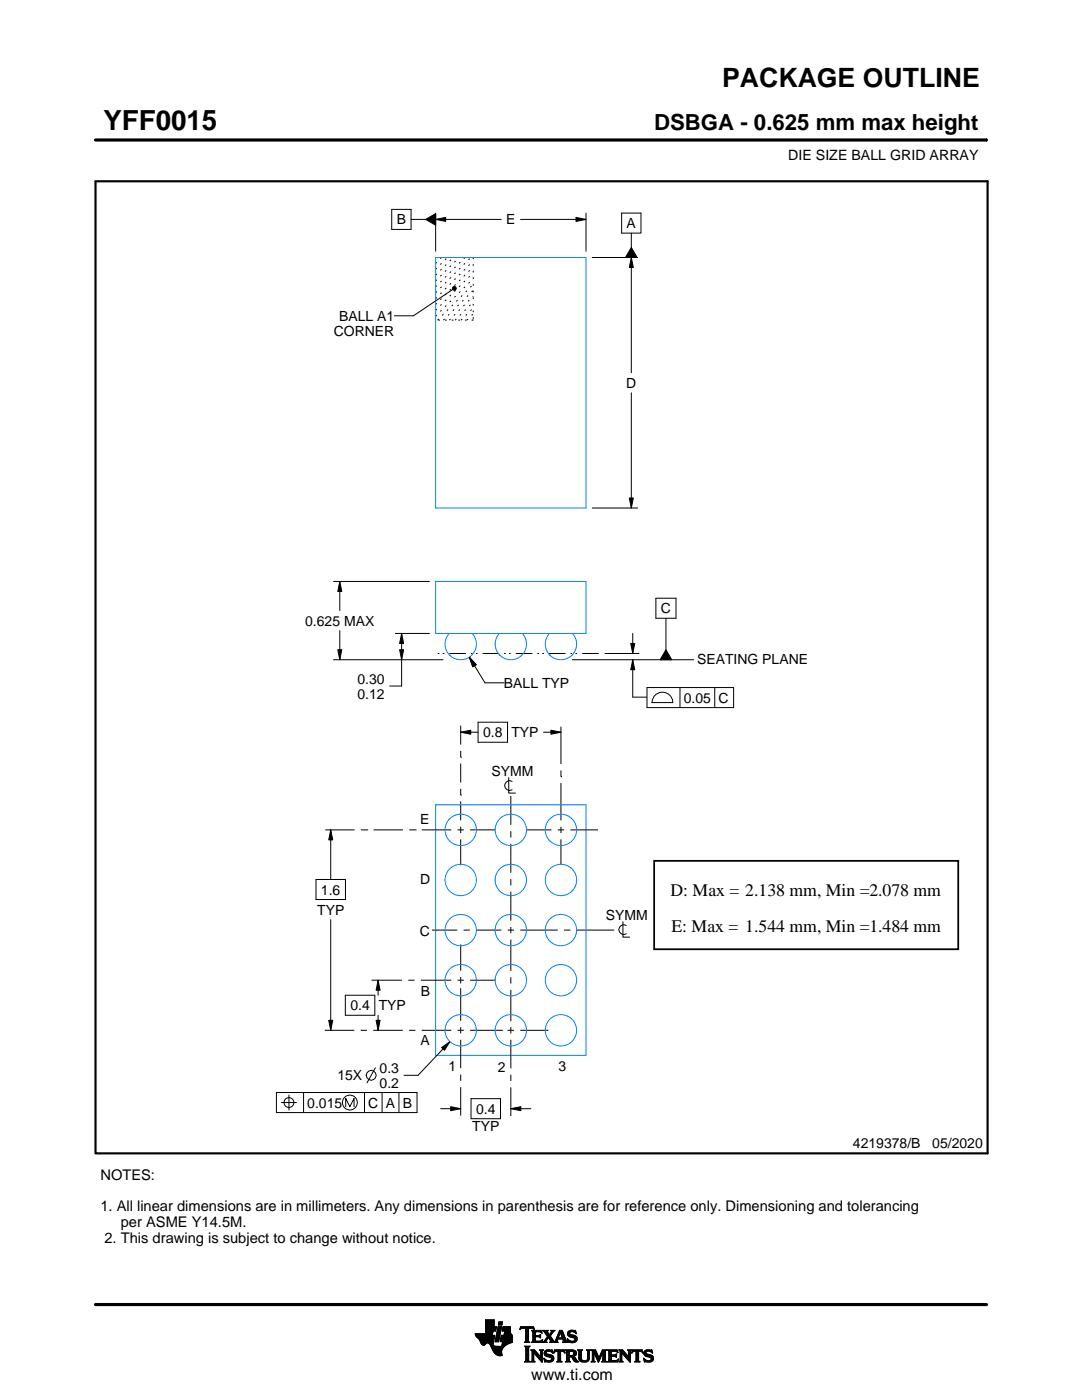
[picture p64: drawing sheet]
<svg xmlns="http://www.w3.org/2000/svg" width="216mm" height="279mm" viewBox="0 0 216 279" stroke-linecap="round" stroke-linejoin="round" font-family="sans-serif">
<defs><g id="words">
<text font-size="5.5" x="20.6" y="26">YFF0015</text>
<text font-size="5.3" x="144.1" y="17.4">PACKAGE OUTLINE</text>
<text font-size="4.4" x="130.5" y="26">DSBGA - 0.625 mm max height</text>
<g font-size="3.5">
<text x="133.8" y="178.9">D: Max = 2.138 mm, Min =2.078 mm</text>
<text x="134" y="185.9">E: Max = 1.544 mm, Min =1.484 mm</text>
</g>
<text font-size="3.2" x="106" y="275.3">www.ti.com</text>
<g font-size="2.9">
<text x="20" y="235.5">NOTES:</text>
<text x="20" y="241.8">1. All linear dimensions are in millimeters. Any dimensions in parenthesis are for reference only. Dimensioning and tolerancing</text>
<text x="24.1" y="244.9">per ASME Y14.5M.</text>
<text x="20.8" y="248.1">2. This drawing is subject to change without notice.</text>
</g>
<g font-size="2.8">
<text x="157.3" y="32">DIE SIZE BALL GRID ARRAY</text>
<text x="79.2" y="44.8">B</text>
<text x="101" y="44.8">E</text>
<text x="125" y="45.5">A</text>
<text x="67.7" y="64">BALL A1</text>
<text x="66.6" y="67">CORNER</text>
<text x="125" y="77.4">D</text>
<text x="60.9" y="124.9">0.625 MAX</text>
<text x="131.9" y="122.4">C</text>
<text x="71.3" y="136.4">0.30</text>
<text x="100.6" y="137.3">BALL TYP</text>
<text x="139.1" y="132.4">SEATING PLANE</text>
<text x="71.3" y="139.4">0.12</text>
<text x="136.4" y="140.2">0.05 C</text>
<text x="96.4" y="147.1">0.8 TYP</text>
<text x="98.1" y="154.8">SYMM</text>
<text x="83.8" y="164.5">E</text>
<text x="64.1" y="178.5">1.6</text>
<text x="83.9" y="176.4">D</text>
<text x="63.3" y="182.5">TYP</text>
<text x="120.9" y="183.5">SYMM</text>
<text x="83.8" y="186.8">C</text>
<text x="69.9" y="201.6">0.4 TYP</text>
<text x="84" y="198.8">B</text>
<text x="83.9" y="208.5">A</text>
<text x="67.3" y="215.6">15X</text>
<text x="75.7" y="214.1">0.3</text>
<text x="89.5" y="213.8">1</text>
<text x="99.3" y="213.8">2</text>
<text x="111.4" y="213.7">3</text>
<text x="61.3" y="221">0.015</text>
<text x="73.5" y="221">C A B</text>
<text x="75.7" y="217.1">0.2</text>
<text x="94.2" y="225.8">TYP</text>
<text x="95" y="222.3">0.4</text>
<text x="170.2" y="229.2">4219378/B</text>
<text x="186" y="229.2">05/2020</text>
</g>
</g></defs>
<g fill="none" stroke="#000" stroke-width=".2">
<path d="M19.1 27.9h177.7M196.8 27.7v.5M78.2 41.8h3.8v4h-3.8zM82 43.8h2.9M84.9 43.8l2-1.2v2.3zM86.9 43.8l2-.4v.8zM86.9 42.5v7.6M86.9 43.8h13.1M90.3 57.4l.3-.2h.3l.2 .4-.2 .3h-.3l-.3-.2zM90.3 57.8l-7.8 5.2h-3.8M103.9 43.8h13M114.9 43.4l2 .4-2 .4z"/>
<path d="M116.9 42.5v7.6M118.2 51.4h9M124 42.5h3.9v4h-3.9zM126 51.4l.4 2h-.8zM126 46.5v2.9M126 51.4v23M126 49.4l1.1 2h-2.3zM126 78.4v23M125.6 99.4h.8l-.4 2zM66.6 116h19.1M67.8 116l.4 2h-.8zM67.8 116v5.9"/>
<path d="M118.2 101.4h9M130.9 119.4h4v4h-4zM66.6 131.7h21.8M67.4 129.7h.8l-.4 2zM67.8 125.9v5.8M78.9 126.4h6.8M79.7 129.7h.8l-.4 2zM80.1 126.4l.4 2h-.8zM80.1 126.4v10.5h-2.3M93.6 131.2l1.4 1.5-.7 .4zM93.6 131.2l3.2 5.1h3.8M114.2 131.7h24.2"/>
<path d="M120.7 130.4h6.8M125.9 128.4h.8l-.4 2zM126.3 131.7l.4 2h-.8zM126.3 131.7v7.4h2.8M126.3 126.4v4M129.1 137.2h17.3v4h-17.3zM130.5 139a2.08 2.08 0 0 1 2.3-.8 2.08 2.08 0 0 1 1.5 2h-4.2l.1-.6zM132.9 123.4v6.3M132.9 129.7l1.1 2h-2.3zM135.7 137.2v4M142.6 137.2v4M91.9 146.1l2-.4v.8z"/>
<path d="M91.9 158.7h.1M91.9 151.1h.1M91.9 144.8v3.8M91.9 149.9v1.2M91.9 152.4v3.8M91.9 157.4v1.3M91.9 159.9v3.8M91.9 146.1h3.5M95.4 144.1h5.9v4h-5.9zM101.5 155.2v3.1h1.3M101.9 158.8v5.8M102.2 155.9a.98 .98 0 0 0-1.5 .9 .98 .98 0 0 0 1.5 .8"/>
<path d="M108.5 146.1h3.4M109.9 145.7l2 .4-2 .4zM111.9 155h.1M111.9 145v7.5M111.9 153.8v1.2M111.9 156.3v7.4M63.1 175.5h5.8v4h-5.8zM64.9 165.6h5.9M66 165.6l.4 2h-.8zM66 165.6v9.9M72 165.6h1.3M73.3 165.6h.1"/>
<path d="M74.5 165.6h5.9M81.7 165.6h1.2M82.9 165.6h.1M84.2 165.6h5.8M91.3 165.6h1.3M91.9 165v1.2M91.9 167.5v5.2M93.8 165.6h5M101.9 165.9v1.2M101.9 168.4v5.8M101.9 175.4v1.3M101.9 178v5.7"/>
<path d="M104.9 165.6h5.1M111.3 165.6h1.3M111.9 165v1.2M111.9 167.5v5M113.8 165.6h5.5M66 183.5v22.1M68.9 198.6h5.9v4h-5.9zM74.1 195.6h6.1M75.4 195.6l.4 2h-.8zM75.4 195.6v3M81.5 195.6h1.2M84 195.6h6"/>
<path d="M86.2 185.6h5M91.3 195.6h1.3M91.9 188.5v5.2M91.9 195v1.3M91.9 197.2v6.5M92.5 185.6h1.3M93.8 195.6h5.1M95 185.6h5M101.3 185.6h1.3M101.9 185v1.2M101.9 187.5v6.3M101.9 195v1.3"/>
<path d="M101.9 197.5v6.3M103.8 185.6h7.5M112.6 185.6h1.2M115.1 185.6h7.5M124.3 183.9v3.1h1.3M125 184.7a.98 .98 0 0 0-1.5 .8 .98 .98 0 0 0 1.5 .9M55.2 218h28v4h-28zM57.7 218.5v3M60.6 218v4M64.8 205.6h5.9M65.6 203.6h.8l-.4 2zM72 205.6h1.2"/>
<path d="M72.7 218v4M74.5 205.6h5.9M74.9 213.1l-1.7 3M75 203.6h.8l-.4 2zM75.4 202.6v3M76.2 218v4M79.6 218v4M81.6 205.6h1.3M84.1 205.6h5.9M88.1 209.1l1.7-1.2-1.1 1.7zM89.8 207.9l-6.4 6.7h-2.8M91.3 205.6h1.3"/>
<path d="M91.9 205v1.2M91.9 207.5v5.7M91.9 214.4v1.3M91.9 217v5.6M93.8 205.6h6.5M94 219.3h5.9v4h-5.9zM101.3 205.6h1.3M101.9 205v1.2M101.9 207.5v5.7M101.9 214.5v1.2M101.9 217v5.7M103.8 205.6h5.6"/>
<path d="M56.2 220h3M69 220.9v-1.7l.8 1.7 .8-1.7v1.7M87.9 221.3h4M89.9 220.9l2 .4-2 .4zM101.9 221.3l2-.4v.8zM101.9 221.3h4M94.8 266.2h3.5M94.8 266.3h3.5M94.9 266.4h3.3M94.9 266.5h3.8l-.2 1.2M94.9 266.5h3.8M95 266.6h3.7"/>
<path d="M95 266.7h3.7M95.1 266.8h3.6M95.2 266.9h3.4M95.3 267h3.3M95.4 267.1h3.2M95.5 267.2h3.1M95.6 267.3h3M95.7 267.4h2.8M95.7 267.5h2.8M95.8 267.6h2.7M95.8 267.7h2.7M95.9 267.8h2.6"/>
<path d="M95.9 267.9h2.5M95.9 268h2.5M96 268h1.1M96 268.1h1M96.1 268.2h.8M96.1 268.3h.7M96.2 268.4h.6M96.3 268.4h.4M96.9 266.1h1.4M96.9 266h1.4M96.9 265.9h1.4M96.9 265.8h1.5"/>
<path d="M96.9 265.7h1.5M96.9 264.7l2.2 .1-.2 .9h-.5l-.2 .8M96.9 265.6h2M96.9 265.5h2M96.9 265.4h2M96.9 265.3h2.1M96.9 265.2h2.1M96.9 265.1h2.1M96.9 265h2.1M96.9 264.9h2.1M96.9 264.8h2.2M96.9 264.6h1.7"/>
<path d="M96.9 264.5h1.7M96.9 264.4h1.7M96.9 264.3h1.7M96.9 264.2h1.7M96.9 264.1h1.7M96.9 264h1.7M96.9 263.9h1.7M96.9 263.8h1.7M96.9 263.7h1.7M96.9 263.6h1.7M96.9 263.5h1.7M96.9 263.4h1.7"/>
<path d="M97.5 268h.9M97.6 268.1h.8M97.7 268.2h.7M97.7 268.3h.7M97.8 268.4h.6M97.9 268.5h.6M97.9 268.6h.7M98 268.7h1.1M98 268.8h2.6M98 268.8h2.5M98.1 268.9h2.3M98.1 269h2.3"/>
<path d="M98.1 269.1h2.2M98.2 269.2h2.1M98.2 269.2h2M98.2 269.3h2M98.3 269.4h1.9M98.3 269.5h1.8M98.4 269.6h1.7M98.4 268v.4l.3 .2 2 .1M98.5 269.7h1.6M98.5 267.7l-.1 .3M98.5 269.8h1.6M98.6 269.9h1.5"/>
<path d="M98.6 264.8v-1.4h-1.7v2.8h-2.1l.1 .3 .7 .8 .7 1.1 .3 .1 .6-.5 .4 .1 1 1.8 .8 .6h.8l-.1-1 .8-1M98.6 270h1.5M98.7 270h1.4M98.8 270.1h1.3M98.8 267.7h.7M98.8 267.6h.7M98.8 267.5h.7M98.9 270.2h1.2M98.9 267.4h.7M98.9 267.3h.7M98.9 267.2h.7M98.9 267.1h.7"/>
<path d="M98.9 267h.7M98.9 270.3h1.3M99 266.9h.6M99 266.9h.7M99 266.8h.7M99 266.7h.7M99 266.6h.7M99 266.5h.7M99.1 270.4h1.1M99.1 266.4h.7M99.1 266.3h.7M99.1 266.2h.7"/>
<path d="M99.1 266.1h.7M99.1 266h.7M99.2 265.9h.7M99.2 265.8h.7M99.2 270.4h1M99.2 265.7h.7M99.2 265.6h.7M99.2 265.5h.7M99.3 265.4h.6M99.3 265.4h.7M99.3 265.3h.7M99.3 265.2h.7"/>
<path d="M99.3 265.1h.7M99.3 265h.7M99.4 270.5h.8M99.4 264.9h.7M99.4 264.8h.7M99.4 264.8h.7l-.6 3h-.7zM99.4 264.5l.2-.7h.7l-.2 .7h-.7M99.5 264.4h.6M99.5 264.3h.7M99.5 264.2h.7M99.5 264.1h.7M99.5 264h.7"/>
<path d="M99.5 263.9h.7M99.6 263.8h.7M99.8 270.6h.1M99.8 267.7h2.4M99.8 267.6h2.4M99.8 267.5h2.4M99.9 267.4h2.3M99.9 267.3h2.3M99.9 267.2h2.3M99.9 267.1h2.3M99.9 267h2.3M99.9 266.9h2.3"/>
<path d="M100 266.9h2.2M100 266.8h2.2M100 266.7h2.2M100 266.6h2.2M100 266.5h2.2M100.1 268.6h.7M100.2 268.5h.7M100.2 268.4h.8M100.2 268.4h.9M100.2 268.3h1M100.2 268.2h1.2M100.2 265.6h1.6"/>
<path d="M100.2 268.1h1.4M100.2 265.5h1.6M100.2 268h1.6M100.3 265.4h1.5M100.3 268h1.7M100.3 267.9h1.9M100.3 265.3h1.5M100.3 267.8h1.9M100.3 265.2h1.5M100.3 265.1h1.5M100.3 265h1.5M100.4 264.9h1.4"/>
<path d="M100.4 264.8h1.4M100.6 266.5l.1-.8h-.5l.2-.9h1.4l.1 1.1 .3 .6v1.4l-1.3 .6M100.6 266.4h1.5M100.6 266.3h1.4M100.6 266.2h1.4M100.6 266.1h1.3M100.7 266h1.2M100.7 265.9h1.2M100.7 265.8h1.1M100.7 265.7h1.1M102.2 266.5h-2.2l-.2 1.1 .5 .2-.2 .9M103.7 265.3h.1"/>
<path d="M103.8 265.2h.2M103.8 265h2.8M103.8 264.9h2.7M103.9 264.8h2.6M104.7 267.8h1M104.7 271.8h1.1M104.7 268.7h1M104.8 267.7h.7M104.8 271.7h.8M104.9 265.2h.6M104.9 268.9h.6M104.9 267.6h.6"/>
<path d="M104.9 267.5l-.2 .3M104.9 267.5h.6M104.9 267.4h.6M104.9 267.3h.6M104.9 267.2h.6M104.9 267.1h.6M104.9 267h.6M104.9 266.8h.6M104.9 266.7h.6M104.9 266.6h.6M104.9 266.5h.6M104.9 266.4h.6"/>
<path d="M104.9 266.3h.6M104.9 266.2h.6M104.9 266.1h.6M104.9 265.9h.6M104.9 265.8h.6M104.9 265.7h.6M104.9 265.6h.6M104.9 265.5h.6M104.9 265.4h.6M104.9 265.3h.6M104.9 271.5h.6M104.9 269h.6"/>
<path d="M104.9 271.4h.6M104.9 271.4v-2.4l-.2-.4h1.1l-.3 .4v2.4M104.9 271.4l-.2 .4h1.1l-.3-.4M104.9 271.3h.6M104.9 271.2h.6M104.9 271.1h.6M104.9 271h.6M104.9 270.9h.6M104.9 270.8h.6M104.9 270.6h.6M104.9 270.5h.6M104.9 270.4h.6"/>
<path d="M104.9 270.3h.6M104.9 270.2h.6M104.9 270.1h.6M104.9 270h.6M104.9 269.9h.6M104.9 269.8h.6M104.9 269.6h.6M104.9 269.5h.6M104.9 269.4h.6M104.9 269.3h.6M104.9 269.2h.6M104.9 269.1h.6"/>
<path d="M105.5 267.5l.2 .3M105.5 267.5v-2.3l.7-.1 .4 .3-.1-.6h-2.6l-.1 .6 .4-.3 .7 .1v2.3M105.7 267.8h-1M105.9 271.8h.8M105.9 269.4h.8M106.1 269.5h.7M106.1 267.8h2M106.1 271.7h.5M106.2 269.6h.7M106.2 271.5h.3M106.2 265.6h1.8M106.2 269.8h.8"/>
<path d="M106.2 271.4h.3M106.2 271.4l-.3 .4h.8l-.2-.4M106.2 271.3h.3M106.2 271.2h.3M106.2 271.1h.3M106.2 271h.3M106.2 270.9h.3M106.2 270.8h.3M106.2 270.6h.3M106.2 270.5h.3M106.2 270.4h.3M106.2 270.3h.3"/>
<path d="M106.2 270.2h.3M106.2 270.1h.3M106.2 270h1M106.2 269.9h.9M106.2 269.8v1.6M106.2 269.8l-.3-.4h.8l1.2 1.4M106.3 267.7h1.8M106.3 265.7h1.8M106.3 267.6h.6M106.3 265.8h.6M106.3 267.5l-.2 .3M106.3 267.5h.5"/>
<path d="M106.3 267.4h.5M106.3 267.3h.5M106.3 267.2h.5M106.3 267.1h.5M106.3 267h.5M106.3 266.8h.5M106.3 266.7h1.6M106.3 266.6h1.6M106.3 266.5h.5M106.3 266.4h.5M106.3 266.3h.5M106.3 266.2h.5"/>
<path d="M106.3 266.1h.5M106.3 265.9h.5M106.4 265.2h.2M106.5 270h.1M106.5 270v1.4M106.5 265.3h.1M106.6 270.1h.7M106.7 270.2h.7M106.8 270.3h.7M106.8 265.9l.2-.1h.6l.6 .2-.2-.5h-1.9l.2 .3v1.7M106.8 265.9v.6h.8l.3-.2v.7M106.9 270.4h.7"/>
<path d="M107 270.5h.7M107.1 270.6h.7M107.2 270.8h1M107.3 270.9h.9M107.4 271h.8M107.5 271.1h.7M107.6 271.2h.6M107.6 266.5h.3M107.7 271.3h.5M107.7 269.4h.7M107.7 266.8h.2M107.7 267.6h.5"/>
<path d="M107.8 266.4h.1M107.8 271.4h.4M107.8 267h.1M107.8 265.8h.3M107.8 269.5h.5M107.9 271.5h.3M107.9 269.6h.3M107.9 267l-.3-.2h-.8l.1 .8h.9l.5-.2M107.9 269.8h.3M107.9 270.6h.3M107.9 270.5h.3M107.9 270.4h.3"/>
<path d="M107.9 270.3h.3M107.9 270.2h.3M107.9 270.1h.3M107.9 270h.3M107.9 269.9h.3M107.9 269.8v1M107.9 269.8l-.2-.4h.7l-.2 .4M108 271.7h.2M108 265.9h.1M108 267.5h.2M108.1 271.8h.1M108.1 266.1h.1"/>
<path d="M108.2 267.4h.1M108.2 269.8v2.1l-1.7-1.9M108.2 267.8h.9M108.3 267.4l-.2 .5-2-.1M108.3 265.6h1M108.5 267.7h.5M108.5 271.1l.8 .4h.5l.2-.1-.1-.4-1-.4-.3-.3 .1-.7 .7-.2 .6 .1 .2-.1 .1 .6-.9-.3-.3 .1-.1 .3 1.3 .4 .2 .6M108.5 271.1h.1M108.5 265.7h.7M108.5 271.2h.2M108.6 271.3h.2M108.6 270.1h.4"/>
<path d="M108.6 270h.4M108.6 270.2h.6M108.6 267.6h.4M108.6 271.4h.4M108.6 269.9h.4M108.6 270.3h1M108.6 265.8h.7M108.6 271.5h.8M108.6 269.8h.5M108.7 271.7h1.5M108.7 270.4h1.3M108.7 267.5h.3"/>
<path d="M108.7 271.8h.1M108.7 265.9h.6M108.7 269.6h1.5M108.8 267.4h.3M108.8 270.5h1.5M108.8 266.1h.6M108.8 269.5h1.4M108.8 267.3h.4M108.9 266.2h.6M108.9 267.2h.4M108.9 266.3h.6M108.9 270.6h1.5"/>
<path d="M109 267.1h.3M109 266.4h1M109.1 271.8h.9M109.1 269.4h.7M109.1 267h.9M109.1 266.5h.8M109.1 267.8h-.9M109.2 266.8h.8M109.2 266.6h.6M109.2 266.7h.7M109.2 266.7l-.6 .9-.4 .2M109.3 270.8h1.1"/>
<path d="M109.5 267.1h.6M109.6 267.2h.6M109.7 271.5h.7M109.7 267.3h.6M109.7 267.8l.2-.2-.5-.7-.4 .8 .1 .1M109.7 267.8h1.6M109.7 266.3h.4M109.7 267.4h.6M109.8 270.9h.7M109.8 266.2h.3M109.8 266.6l.9 1.2 1-2.3h.5l.8 2.1 .3 .2M109.8 267.5h.6"/>
<path d="M109.9 266.1h.3M109.9 269.8h.4M109.9 267.6h.6M109.9 267.7h.7M109.9 271.4h.5M109.9 265.9h.4M110 271h.5M110 265.6h.7M110 265.9l-.4 .5-.4-.6 .2-.3h-1.1l.9 1.2M110 265.9l.1-.2-.2-.2h.8l-.9 1.1M110 271.3h.5M110 265.8h.4"/>
<path d="M110 271.1h.5M110 271.2h.5M110.1 269.4h.1M110.1 265.7h.4M110.1 269.9h.2M110.2 270h.1M110.5 270h.1M110.5 269.9h.2M110.5 271.1l-.2 .5-.8 .3-.6-.2-.2 .1-.2-.7M110.5 269.8h.3M110.6 269.6h2.1M110.6 269.5h2"/>
<path d="M110.6 269.4h2M110.7 267.7h.5M110.8 267.6h.4M110.9 267.5h.3M110.9 267.4h.3M111 267.3h.3M111 267.2h1.8M111 267.1h1.8M111.1 267h.3M111.1 271.8h1M111.1 266.8h.4M111.2 266.7h.3"/>
<path d="M111.2 267.5l.1-.2h1l.1 .2M111.2 267.5v.3h.1M111.2 266.6h.3M111.3 266.5h.3M111.3 271.7h.6M111.3 266.4h.3M111.3 271.5h.6M111.3 267.8h-1.6M111.3 269.8h.6M111.4 266.3h.3M111.4 271.4h.5M111.4 271.4l-.1-1.7h-.4l-.4 .4 .2-.7h1.9l.1 .7-.3-.4h-.5v1.7"/>
<path d="M111.4 270.5h.5M111.4 270.4h.5M111.4 270.3h.5M111.4 270.2h.5M111.4 270.1h.5M111.4 270h.5M111.4 269.9h.5M111.4 271.4l-.3 .4h1l-.2-.4M111.4 271.3h.5M111.4 271.2h.5M111.4 271.1h.5M111.4 271h.5"/>
<path d="M111.4 270.9h.5M111.4 270.8h.5M111.4 270.6h.5M111.4 266.2h.3M111.4 266.1h.4M111.5 265.9h.9M111.5 265.8h.8M111.6 265.7h.7M111.6 265.6h.6M111.8 265.9l.4 1.1h-.8zM111.9 266.1h.5M111.9 266.2h.5"/>
<path d="M111.9 266.3h.6M112 266.4h.5M112 266.5h.6M112.1 266.6h.5M112.1 266.7h.6M112.1 266.8h.6M112.2 267h.5M112.2 267.8h1.1M112.3 267.3h.6M112.3 267.4h.6M112.4 267.5h.6M112.4 267.5v.3h-.2"/>
<path d="M112.4 269.8h.3M112.4 267.6h.6M112.4 267.7h.7M112.6 269.9h.1M112.6 270h.2M112.8 271.8h1M112.8 269.4h1.6M113 269.5h1.7M113 271.7h.7M113 269.6h1.9M113 271.5h.6M113 269.8h.6"/>
<path d="M113 271.4h.6M113 271.4l-.2 .4h1l-.2-.4M113 271.3h.6M113 271.2h.6M113 271.1h.6M113 271h.6M113 270.9h.6M113 270.8h1.5M113 270.6h1.6M113 270.5h1.8M113 270.4h.6M113 270.3h.6"/>
<path d="M113 270.2h.6M113 270.1h.6M113 270h.6M113 269.9h.6M113 269.8v1.6M113 269.8l-.2-.4h1.4l.6 .2 .2 .3v.4l-.2 .3-.4 .1M113.2 267.3h.2M113.2 267.4h.3M113.2 266.2h.5M113.2 266.3h.6M113.2 266.1h.5M113.3 267.5h.3"/>
<path d="M113.3 267.8h-1.1M113.3 266.4h.9M113.3 265.9h.4M113.3 267.6h.6M113.3 266.5h1.3M113.3 267.7h1.6M113.3 265.8h.5M113.3 267.8h.2M113.4 266.6h1.5M113.4 265.7h1.5M113.4 265.7l.5-.2 .7 .1 .2-.1 .1 .7-.7-.4h-.4l-.1 .3 .1 .2 .9 .2 .4 .3 .1 .5-.3 .5-.6 .2-.7-.2-.2 .1-.2-.7 .9 .5 .5-.1 .1-.3-.2-.3-1.1-.4-.2-.4zM113.5 266.7h1.5"/>
<path d="M113.5 265.6h1.4M113.6 271.4v-.6h.4l.7 1h.8M113.6 269.9l.1-.2 .7 .2v.4l-.4 .2M113.6 269.9v.6M113.7 267.8h1.1M113.8 266.8h1.3M113.8 265.5h.6M114 268h.4M114.1 270.9h.6M114.2 271h.6M114.2 271.1h.7M114.3 271.2h.6"/>
<path d="M114.3 267h.8M114.3 269.8h.7M114.3 270.4h.6M114.4 271.3h.6M114.4 270.7l1.1 1.1M114.4 270.7h.1M114.4 271.4h.7M114.4 269.9h.6M114.4 270.3h.6M114.5 267.6h.5M114.5 270.2h.5M114.5 270h.5"/>
<path d="M114.5 265.8h.4M114.5 270.1h.5M114.5 271.5h.7M114.6 271.7h.7M114.6 267.1h.6M114.6 267.5h.5M114.7 267.2h.5M114.7 267.4h.5M114.7 265.9h.3M114.7 267.3h.5M114.7 271.8h.8M114.8 266.1h.2"/>
<path d="M114.9 266.2h.1M115.3 269.4h.9M115.4 269.5h.7M115.5 269.6h.5M115.5 269.8h.5M115.5 269.8v1.4l.4 .5 .6 .2 .7-.1 .3-.3 .1-.5M115.5 271h.5M115.5 270.9h.5M115.5 270.8h.5M115.5 270.6h.5M115.5 270.5h.5M115.5 270.4h.5"/>
<path d="M115.5 270.3h.5M115.5 270.2h.5M115.5 270.1h.5M115.5 270h.5M115.5 269.9h.5M115.5 269.8l-.2-.4h.9l-.2 .4M115.5 271.1h.5M115.5 271.2h.5M115.5 271.3h.6M115.6 271.4h.6M115.7 271.5h.8M115.8 271.7h1.5"/>
<path d="M116 271l.2 .4 .5 .2 .4-.2 .2-.4M116 269.8v1.2M116 271.8h1.1M116.8 271.5h.6M117 269.4h.8M117.1 271.4h.4M117.2 269.5h.5M117.2 271.3h.4M117.2 269.6h.4M117.2 271.2h.4M117.2 271.1h.4M117.3 269.8h.3"/>
<path d="M117.3 271h.3M117.3 270.9h.3M117.3 270.8h.3M117.3 270.6h.3M117.3 270.5h.3M117.3 270.4h.3M117.3 270.3h.3M117.3 270.2h.3M117.3 270.1h.3M117.3 270h.3M117.3 269.9h.3M117.6 269.8l.2-.4h-.8l.2 .3 .1 1.3"/>
<path d="M117.6 269.8v1.2M118 271.8h.7M118 269.4h.8M118.1 269.5h.8M118.1 271.7h.5M118.2 269.6h.7M118.2 271.5h.3M118.2 269.8h.8M118.2 271.4h.3M118.2 269.8l-.2-.4h.8l.7 1.6 .7-1.6h.9l-.3 .4M118.2 271.4l-.2 .4h.7l-.2-.4M118.2 271.3h.3"/>
<path d="M118.2 271.2h.3M118.2 271.1h.3M118.2 271h.3M118.2 270.9h.3M118.2 270.8h.3M118.2 270.6h.3M118.2 270.5h.3M118.2 270.4h.3M118.2 270.3h.3M118.2 270.2h.3M118.2 270.1h.3M118.2 270h.9"/>
<path d="M118.2 269.9h.8M118.2 269.8v1.6M118.6 270.1h.5M118.6 270.2h.6M118.7 270.3h.5M118.7 270.4h.6M118.8 270.5h.5M118.8 270.6h.6M118.9 270.8h.5M118.9 270.9h.6M119 271h.8M119 271.1h.8"/>
<path d="M119.1 271.2h.6M119.1 271.3h.6M119.2 271.4h.4M119.2 271.5h.4M119.3 271.7h.2M119.3 271.8h.2M119.6 270.9h.3M119.6 270.8h.3M119.7 270.6h.3M119.7 270.5h.3M119.8 270.4h.3M119.8 270.3h.3"/>
<path d="M119.9 270.2h.3M119.9 270.1h.3M120 270h.8M120 269.9h.8M120 269.8h.8M120.1 271.8h1M120.1 269.6h.7M120.1 269.5h.8M120.2 269.4h.9M120.2 271.7h.7M120.3 271.5h.5M120.3 271.4h.5"/>
<path d="M120.3 271.4l-.2 .4h1l-.3-.4M120.3 271.4v-1.5l-.9 2-.9-2v1.5M120.3 271.3h.5M120.3 271.2h.5M120.3 271.1h.5M120.3 271h.5M120.3 270.9h.5M120.3 270.8h.5M120.3 270.6h.5M120.3 270.5h.5M120.3 270.4h.5M120.3 270.3h.5"/>
<path d="M120.3 270.2h.5M120.3 270.1h.5M120.8 269.8v1.6M121.2 271.8h2M121.2 269.4h1.9M121.4 269.5h1.8M121.4 271.7h1.9M121.5 269.6h1.7M121.5 271.5h1.8M121.5 269.8h.5M121.5 271.4h.5M121.5 269.8l-.3-.4h1.9l.2 .6"/>
<path d="M121.5 269.9h.5M121.5 269.8v1.6M121.5 271.3h.5M121.5 271.2h.5M121.5 271.1h.5M121.5 271h.5M121.5 270.9h.5M121.5 270.8h.5M121.5 270.6h1.5M121.5 270.5h1.5M121.5 270.4h1.5M121.5 270.3h.5"/>
<path d="M121.5 270.2h.5M121.5 270.1h.5M121.5 270h.5M122.6 270.4l.4-.2v.7l-.2-.2h-.8v.7l.2 .1M122.9 270.8h.1M122.9 270.3h.1M123 269.8h.3M123.1 271.4h.3M123.2 269.9h.1M123.3 270h.1M123.3 270l-.4-.3h-.8l-.1 .7M123.3 271.3h.1"/>
<path d="M123.4 271.2h.1M123.4 271.2l-.2 .6h-2l.3-.4M123.4 271.2l-.3 .3h-.4M123.5 271.8h.8M123.5 269.4h.7M123.6 269.5h.7M123.7 271.7h.5M123.7 269.6h.7M123.7 271.5h.4M123.7 269.8h.8M123.7 271.4h.4M123.7 271.4l-.2 .4h.8l-.2-.4"/>
<path d="M123.7 271.3h.4M123.7 271.2h.4M123.7 271.1h.4M123.7 271h.4M123.7 270.9h.4M123.7 270.8h.4M123.7 270.6h.4M123.7 270.5h.4M123.7 270.4h.4M123.7 270.3h.4M123.7 270.2h.4M123.7 270.1h.4"/>
<path d="M123.7 270h1M123.7 269.9h.9M123.7 269.8v1.6M123.7 269.8l-.2-.4h.7l1.2 1.4 .1-1M124.1 270v1.4M124.1 270h.1M124.2 270.1h.6M124.2 270.2h.7M124.3 270.3h.7M124.4 270.4h.7M124.5 270.5h.7M124.6 270.6h.7"/>
<path d="M124.7 270.8h1.1M124.8 270.9h1M124.9 271h.9M125 271.1h.8M125.1 271.2h.7M125.2 271.3h.6M125.2 269.4h.8M125.3 271.4h.5M125.4 269.5h.5M125.4 271.5h.4M125.4 269.6h.4M125.5 269.8h.3"/>
<path d="M125.5 269.8l-.3-.4h.8l-.2 .4M125.5 270.4h.3M125.5 270.3h.3M125.5 270.2h.3M125.5 270.1h.3M125.5 270h.3M125.5 269.9h.3M125.5 270.6h.3M125.5 270.5h.3M125.5 271.7h.3M125.6 271.8h.2M125.8 269.8v2.1l-1.7-1.9"/>
<path d="M126 270h.1M126.1 269.9h.1M126.1 269.8h.3M126.1 269.6h2.1M126.2 269.5h2M126.2 269.4h2M126.6 271.8h1.1M126.9 271.7h.6M126.9 271.5h.5M126.9 269.8h.5M126.9 271.4h.5M126.9 271.4v-1.7h-.5l-.3 .4 .1-.7h1.9l.2 .7-.4-.4h-.5v1.7"/>
<path d="M126.9 270.5h.5M126.9 270.4h.5M126.9 270.3h.5M126.9 270.2h.5M126.9 270.1h.5M126.9 270h.5M126.9 269.9h.5M126.9 271.4l-.3 .4h1.1l-.3-.4M126.9 271.3h.5M126.9 271.2h.5M126.9 271.1h.5M126.9 271h.5"/>
<path d="M126.9 270.9h.5M126.9 270.8h.5M126.9 270.6h.5M128 269.8h.3M128.1 269.9h.2M128.2 270h.1M128.4 271.1h.1M128.4 271.2h.2M128.5 271.3h.2M128.5 270.1h.4M128.5 270h.4M128.5 270.2h.6"/>
<path d="M128.5 271.4h.4M128.5 269.9h.4M128.5 270.3h1M128.5 271.5h.8M128.5 269.8h.5M128.6 271.7h1.5M128.6 270.4h1.3M128.6 271.8h.1M128.6 269.6h1.5M128.7 270.5h1.5M128.7 269.5h1.4M128.8 270.6h1.5"/>
<path d="M128.9 271.8h1M129 269.4h.7M129.1 270.8l-.6-.4 .1-.7 .5-.3 .8 .1 .2-.1 .1 .7-.8-.4-.4 .1-.1 .2 1.3 .5 .2 .6M129.1 270.8l.7 .2v.4l-.6 .1-.8-.4M129.2 270.8h1.1M129.6 271.5h.7M129.6 270.9h.8M129.8 269.8h.4M129.8 271.4h.5M129.9 271h.5M129.9 271.3h.5M129.9 271.1h.5"/>
<path d="M129.9 271.2h.5M129.9 269.4h.2M130 269.9h.2M130.1 270h.1M130.4 271.1l-.3 .5-.7 .3-.6-.2-.2 .1-.2-.7"/>
<circle cx="74.1" cy="214.6" r=".98"/>
<circle cx="57.7" cy="220" r=".99"/>
<circle cx="69.8" cy="220" r="1.49"/>
</g>
<g fill="#000">
<path d="M84.9 43.8l2-1.2v2.3zM86.9 43.8l2-.4v.8zM90.3 57.4l.3-.2h.3l.2 .4-.2 .3h-.3l-.3-.2zM114.9 43.4l2 .4-2 .4zM126 51.4l.4 2h-.8zM126 49.4l1.1 2h-2.3zM67.8 116l.4 2h-.8zM125.6 99.4h.8l-.4 2zM67.4 129.7h.8l-.4 2zM80.1 126.4l.4 2h-.8zM79.7 129.7h.8l-.4 2zM93.6 131.2l1.4 1.5-.7 .4z"/>
<path d="M125.9 128.4h.8l-.4 2zM126.3 131.7l.4 2h-.8zM132.9 129.7l1.1 2h-2.3zM91.9 146.1l2-.4v.8zM109.9 145.7l2 .4-2 .4zM66 165.6l.4 2h-.8zM75.4 195.6l.4 2h-.8zM65.6 203.6h.8l-.4 2zM75 203.6h.8l-.4 2zM88.1 209.1l1.7-1.2-1.1 1.7zM89.9 220.9l2 .4-2 .4zM101.9 221.3l2-.4v.8z"/>
</g>
<path d="M19.1 36.2h178v194h-178z" fill="none" stroke="#000" stroke-width=".43"/>
<path d="M19 27.9h177.8M19 260.3h177.8" fill="none" stroke="#000" stroke-width=".63"/>
<g fill="none" stroke="#000" stroke-width=".2" stroke-dasharray=".3 1" stroke-linecap="butt">
<path d="M86.9 52.6l1.2-1.2M86.9 53.7l2.4-2.3M86.9 54.9l3.5-3.5M86.9 56.1l4.7-4.7M86.9 57.2l5.9-5.8M86.9 58.4l7.1-7M86.9 59.6l7.5-7.5M94.4 51.4v12.5M86.9 60.8l7.5-7.5M86.9 61.9l7.5-7.5M86.9 63.1l7.5-7.5M87.3 63.9l7.1-7.1"/>
<path d="M88.5 63.9l5.9-6M89.6 63.9l4.8-4.8M90.8 63.9l3.6-3.6M92 63.9l2.4-2.5M93.2 63.9l1.2-1.3M94.3 63.9l.1-.1M94.4 63.9h-7.5"/>
</g>
<g fill="none" stroke="#0080ff" stroke-width=".2">
<path d="M86.9 51.4h30v50h-30zM86.9 116h30v10.4h-30zM89.6 126.4a3.1 3.1 0 0 0 .1 4.4 3.1 3.1 0 0 0 4.4 0 3.1 3.1 0 0 0 .1-4.4M99.6 126.4a3.1 3.1 0 0 0 .1 4.4 3.1 3.1 0 0 0 4.4 0 3.1 3.1 0 0 0 .1-4.4M109.6 126.4a3.1 3.1 0 0 0 .1 4.4 3.1 3.1 0 0 0 4.4 0 3.1 3.1 0 0 0 .1-4.4M86.9 160.6h30v50h-30z"/>
<circle cx="91.9" cy="165.6" r="3.1"/>
<circle cx="91.9" cy="175.6" r="3.1"/>
<circle cx="101.9" cy="165.6" r="3.1"/>
<circle cx="101.9" cy="175.6" r="3.1"/>
<circle cx="111.9" cy="175.6" r="3.1"/>
<circle cx="111.9" cy="165.6" r="3.1"/>
<circle cx="91.9" cy="195.6" r="3.1"/>
<circle cx="91.9" cy="185.6" r="3.1"/>
<circle cx="101.9" cy="195.6" r="3.1"/>
<circle cx="101.9" cy="185.6" r="3.1"/>
<circle cx="111.9" cy="195.6" r="3.1"/>
<circle cx="111.9" cy="185.6" r="3.1"/>
<circle cx="91.9" cy="205.6" r="3.1"/>
<circle cx="101.9" cy="205.6" r="3.1"/>
<circle cx="111.9" cy="205.6" r="3.1"/>
</g>
<path d="M119.5 130.4h-32.2" fill="none" stroke="#000" stroke-width=".2" stroke-dasharray="3.3 1 .3 .7 .3 1" stroke-linecap="butt"/>
<path d="M130.5 171.8h60.7v17.6h-60.7z" fill="none" stroke="#000" stroke-width=".35"/>
<use href="#words"/>
</svg>
